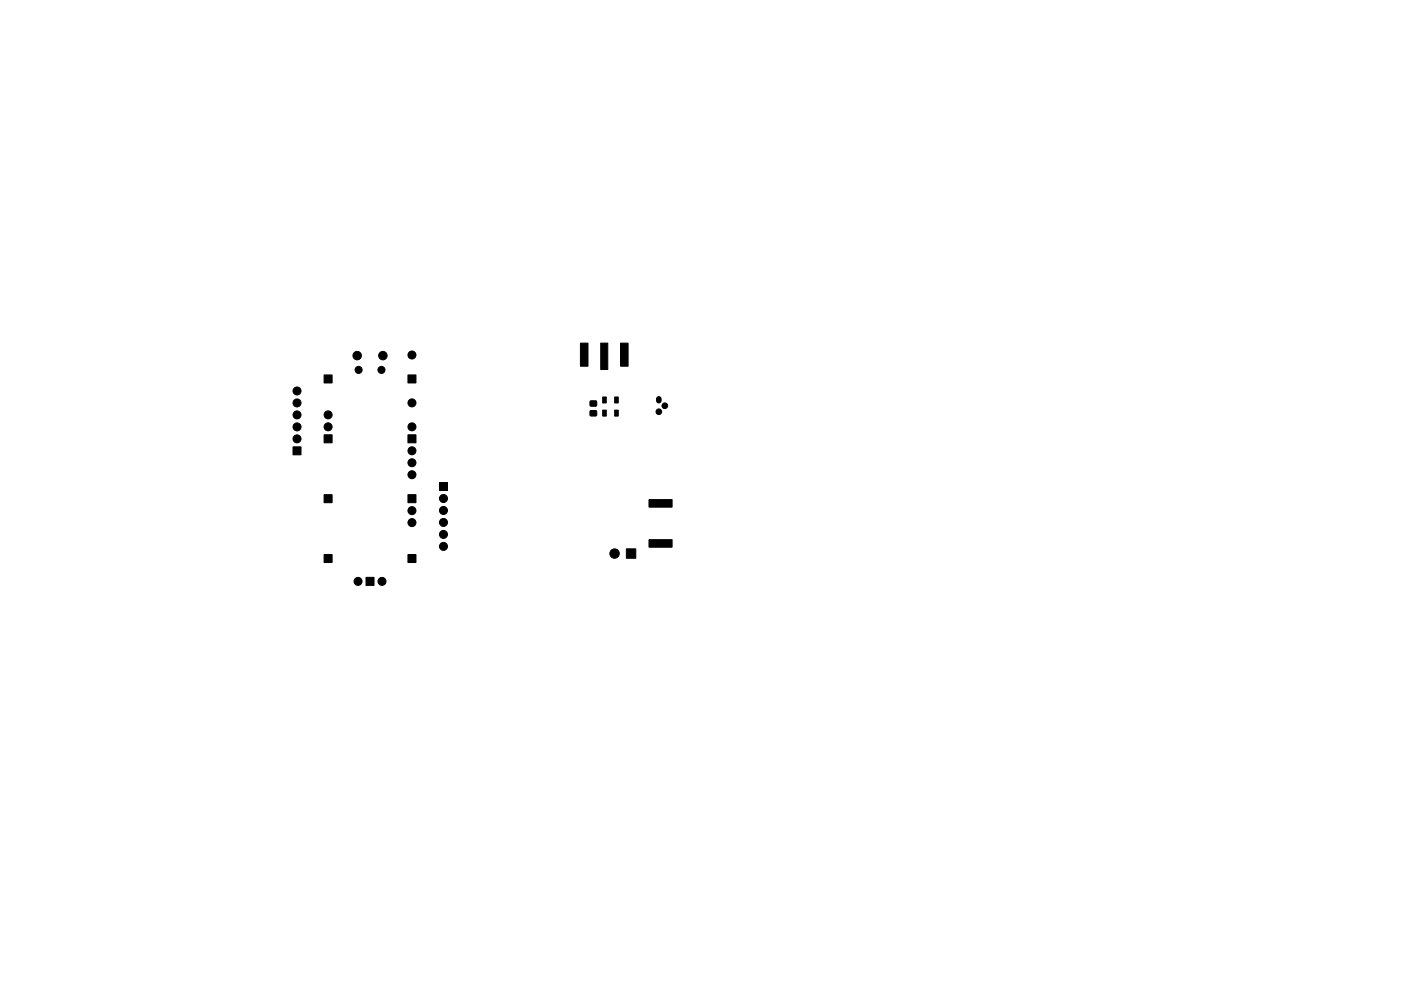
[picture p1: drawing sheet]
<svg xmlns="http://www.w3.org/2000/svg" width="297mm" height="210mm" viewBox="0 0 297 210" stroke-linecap="round" stroke-linejoin="round" font-family="sans-serif">
<g fill="#000" stroke="#000" stroke-width=".21">
<path d="M123.1 72.8h1.6v4.9h-1.6zM127.4 72.8h1.5v5.6h-1.5zM131.6 72.8h1.6v4.9h-1.6zM62.1 94.8h1.7v1.7h-1.7zM68.7 79.6h1.7v1.7h-1.7zM68.7 92.3h1.7v1.7h-1.7zM86.5 92.3h1.7v1.7h-1.7zM86.5 79.6h1.7v1.7h-1.7zM125.1 85.1h1.4v1h-1.4zM125.1 87.2h1.4v1h-1.4zM127.8 87h.7v1.3h-.7zM127.8 84.2h.7v1.3h-.7z"/>
<path d="M130.3 87h.8v1.3h-.8zM130.3 84.2h.8v1.3h-.8zM68.7 105h1.7v1.7h-1.7zM68.7 117.7h1.7v1.7h-1.7zM86.5 117.7h1.7v1.7h-1.7zM86.5 105h1.7v1.7h-1.7zM93.2 102.4h1.7v1.7h-1.7zM132.8 116.4h2v2h-2zM137.6 114.5h4.9v1.6h-4.9zM137.6 106h4.9v1.6h-4.9zM77.6 122.5h1.7v1.7h-1.7z"/>
<circle cx="75.7" cy="75.5" r=".9"/>
<circle cx="76" cy="78.5" r=".75"/>
<circle cx="80.9" cy="78.5" r=".75"/>
<circle cx="81.2" cy="75.5" r=".9"/>
<circle cx="87.3" cy="75.3" r=".85"/>
<circle cx="63" cy="83" r=".85"/>
<circle cx="63" cy="93.1" r=".85"/>
<circle cx="63" cy="88" r=".85"/>
<circle cx="63" cy="85.5" r=".85"/>
<circle cx="63" cy="90.6" r=".85"/>
<circle cx="69.6" cy="90.6" r=".85"/>
<circle cx="69.6" cy="88" r=".85"/>
<circle cx="87.3" cy="85.5" r=".85"/>
<circle cx="87.3" cy="98.2" r=".85"/>
<circle cx="87.3" cy="90.6" r=".85"/>
<circle cx="87.3" cy="95.6" r=".85"/>
<circle cx="139.7" cy="87.4" r=".6"/>
<circle cx="141" cy="86.1" r=".6"/>
<circle cx="87.3" cy="108.3" r=".85"/>
<circle cx="87.3" cy="110.9" r=".85"/>
<circle cx="87.3" cy="100.7" r=".85"/>
<circle cx="94" cy="108.3" r=".85"/>
<circle cx="94" cy="110.8" r=".85"/>
<circle cx="94" cy="105.8" r=".85"/>
<circle cx="94" cy="113.4" r=".85"/>
<circle cx="94" cy="115.9" r=".85"/>
<circle cx="130.3" cy="117.4" r="1"/>
<circle cx="75.9" cy="123.4" r=".85"/>
<circle cx="81" cy="123.4" r=".85"/>
</g>
<path d="M139.7 84.6v.4" fill="none" stroke="#000" stroke-width="1.2"/>
</svg>
